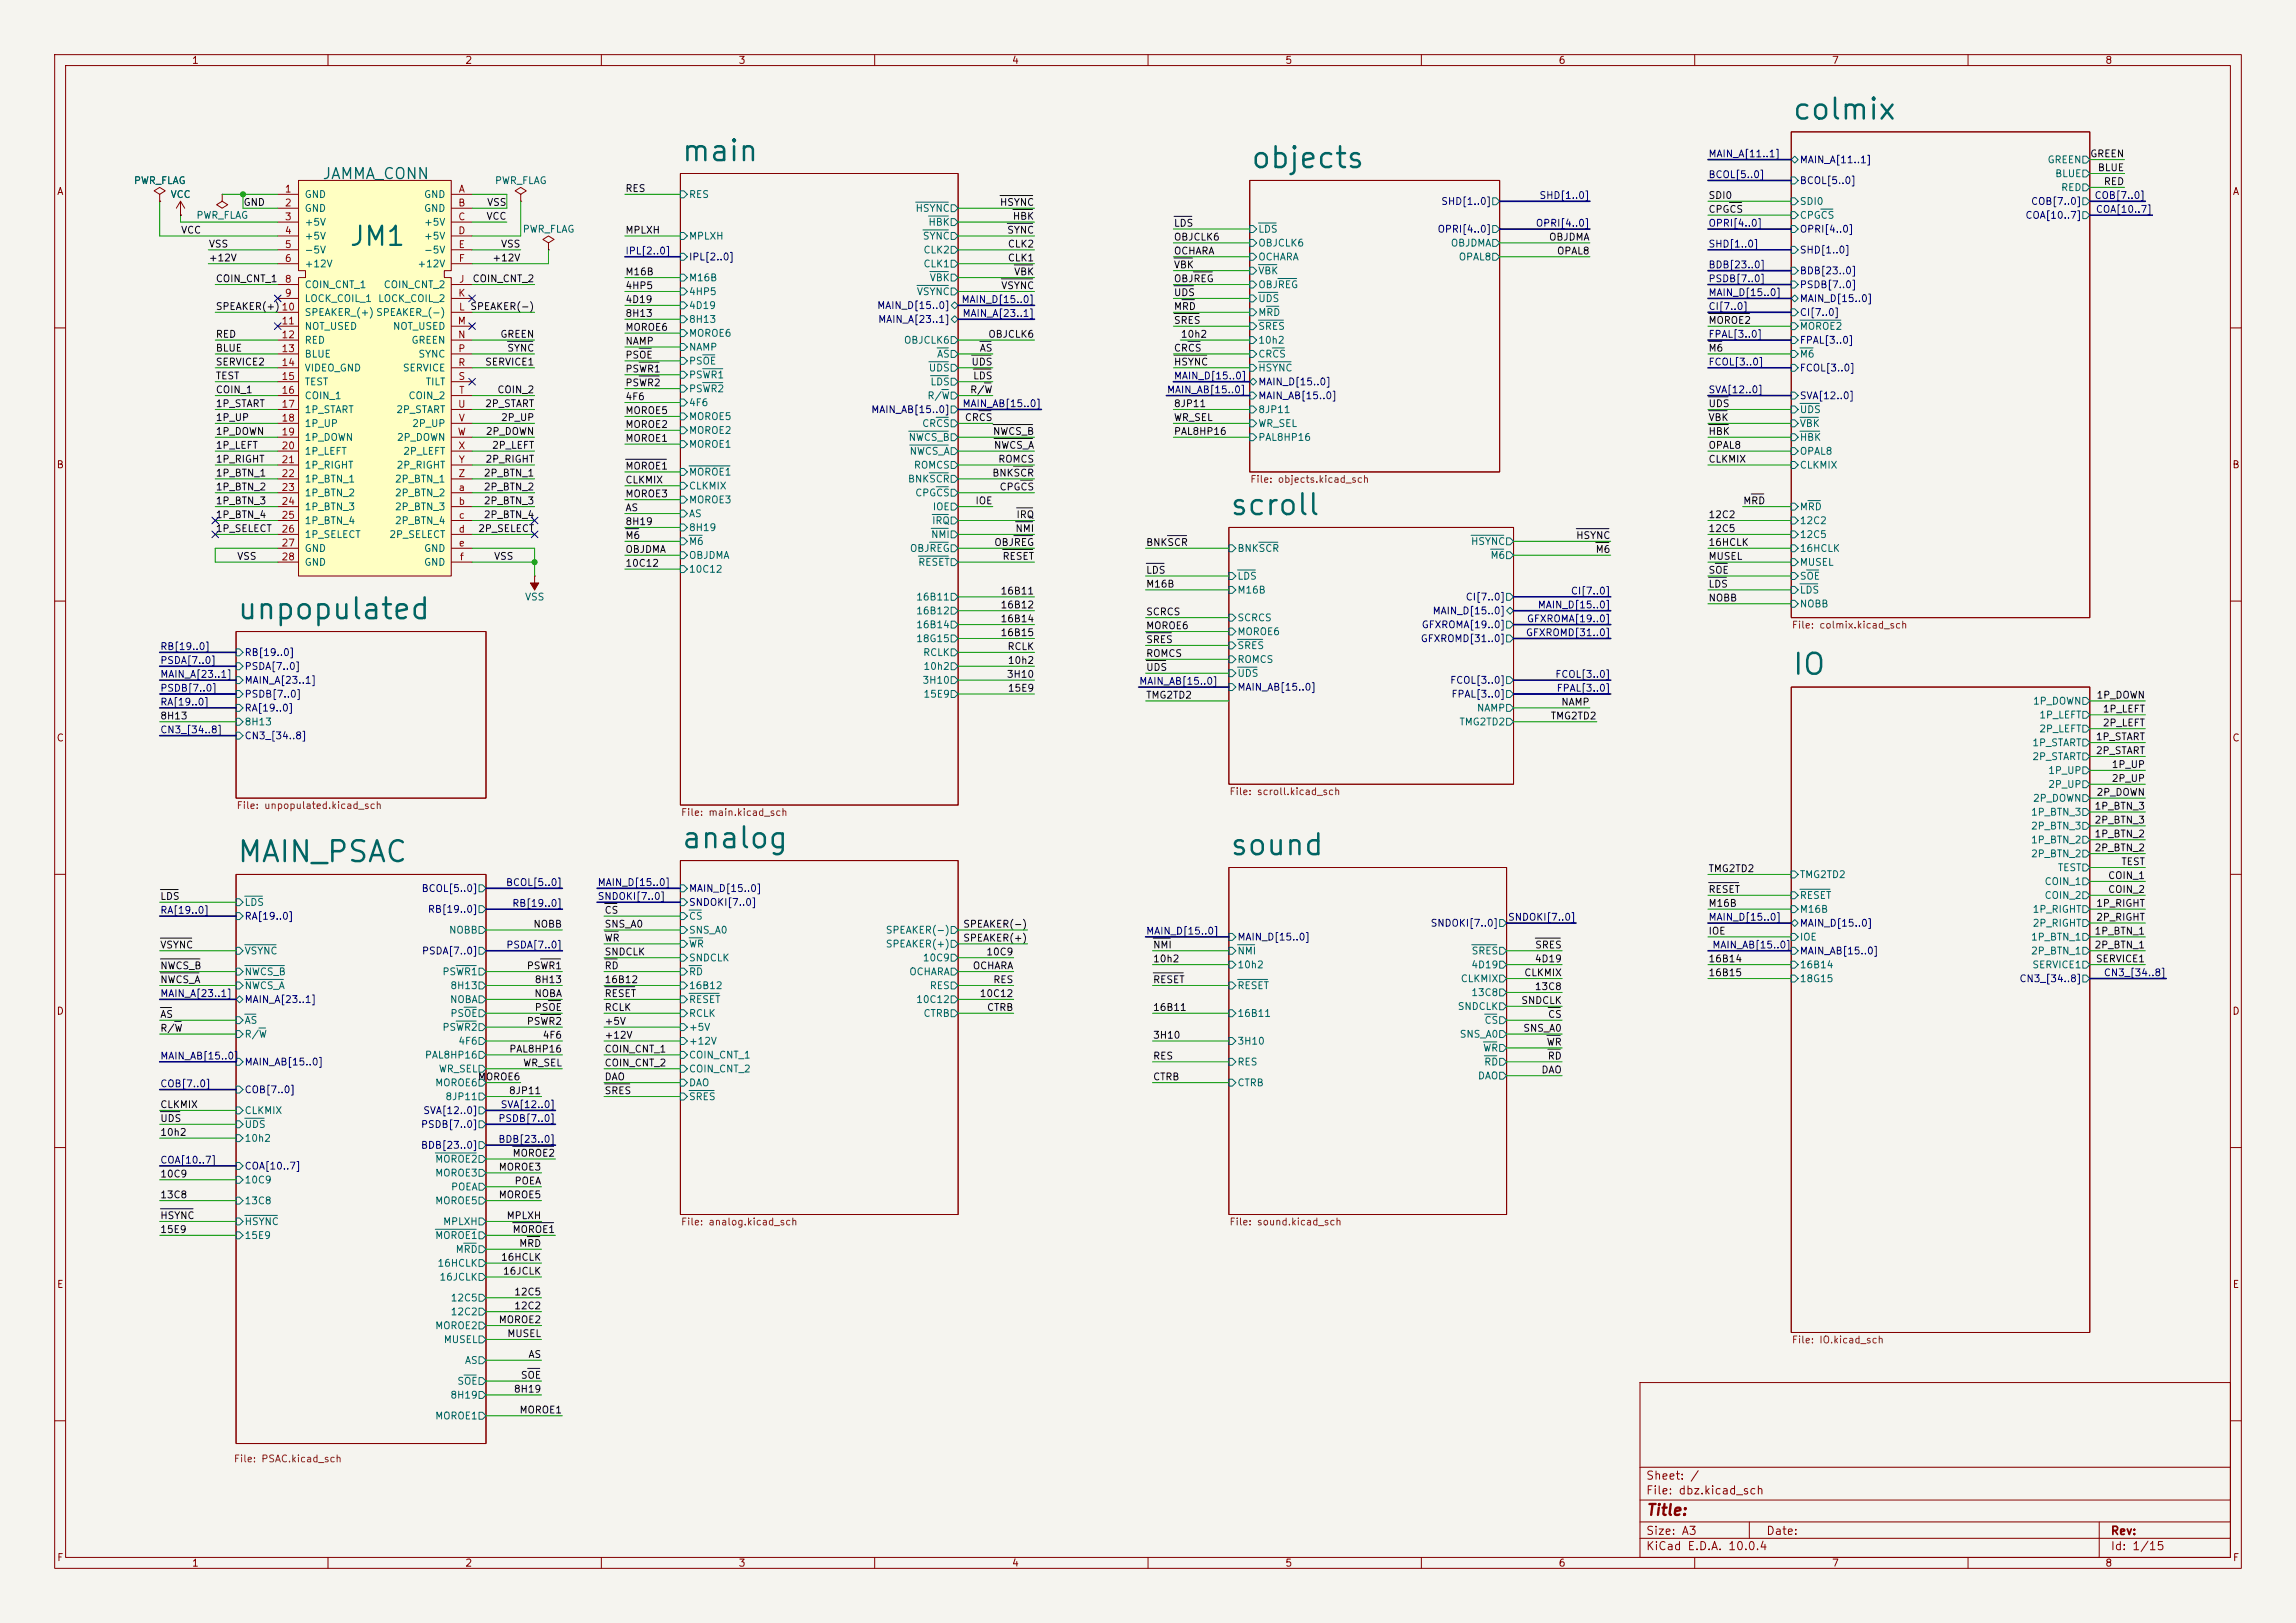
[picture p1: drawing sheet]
<svg xmlns="http://www.w3.org/2000/svg" width="420mm" height="297mm" viewBox="0 0 420 297" stroke-linecap="round" stroke-linejoin="round" font-family="sans-serif">
<defs><g id="words">
<g font-size="3.8" fill="#006464">
<text x="327.7" y="22.8">colmix</text>
<text x="124.5" y="30.5">main</text>
<text x="228.6" y="31.7">objects</text>
<text x="224.8" y="95.2">scroll</text>
<text x="43.2" y="114.3">unpopulated</text>
<text x="327.7" y="124.4">IO</text>
<text x="43.2" y="158.7">MAIN_PSAC</text>
<text x="124.5" y="156.2">analog</text>
<text x="224.8" y="157.5">sound</text>
</g>
<text font-size="3.5" fill="#006464" x="63.7" y="45.9">JM1</text>
<text font-size="2" fill="#006464" x="58.9" y="33.3">JAMMA_CONN</text>
<text font-size="2" fill="#840000" x="301" y="277.8">Title:</text>
<g font-size="1.5" fill="#840000">
<text x="301" y="273.8">File: dbz.kicad_sch</text>
<text x="301" y="271.1">Sheet: /</text>
<text x="301" y="281.2">Size: A3</text>
<text x="323" y="281.2">Date:</text>
<text x="386" y="281.2">Rev:</text>
<text x="301" y="284">KiCad E.D.A. 10.0.4</text>
<text x="386" y="284">Id: 1/15</text>
</g>
<g font-size="1.3" fill="#840000">
<text x="35" y="12">1</text>
<text x="85" y="12">2</text>
<text x="135" y="12">3</text>
<text x="185" y="12">4</text>
<text x="235" y="12">5</text>
<text x="285" y="12">6</text>
<text x="335" y="12">7</text>
<text x="385" y="12">8</text>
<text x="10.3" y="36">A</text>
<text x="408.3" y="36">A</text>
<text x="10.3" y="86">B</text>
<text x="408.2" y="86">B</text>
<text x="10.3" y="136">C</text>
<text x="408.2" y="136">C</text>
<text x="10.3" y="186">D</text>
<text x="408.2" y="186">D</text>
<text x="10.3" y="236">E</text>
<text x="408.3" y="236">E</text>
<text x="10.3" y="286">F</text>
<text x="35" y="287">1</text>
<text x="85" y="287">2</text>
<text x="135" y="287">3</text>
<text x="185" y="287">4</text>
<text x="235" y="287">5</text>
<text x="285" y="287">6</text>
<text x="335" y="287">7</text>
<text x="385" y="287">8</text>
<text x="408.3" y="286">F</text>
</g>
<g font-size="1.3" fill="#000084">
<text x="312.4" y="29.1">MAIN_A[11..1]</text>
<text x="312.4" y="32.9">BCOL[5..0]</text>
<text x="329.1" y="30.2">MAIN_A[11..1]</text>
<text x="329.1" y="34">BCOL[5..0]</text>
<text x="263.5" y="37.8">SHD[1..0]</text>
<text x="280.8" y="41.8">OPRI[4..0]</text>
<text x="281.5" y="36.7">SHD[1..0]</text>
<text x="312.4" y="41.8">OPRI[4..0]</text>
<text x="370.4" y="40.3">COA[10..7]</text>
<text x="371.4" y="37.8">COB[7..0]</text>
<text x="383" y="36.7">COB[7..0]</text>
<text x="383.3" y="39.2">COA[10..7]</text>
<text x="114.3" y="46.9">IPL[2..0]</text>
<text x="125.9" y="48">IPL[2..0]</text>
<text x="262.9" y="42.9">OPRI[4..0]</text>
<text x="312.4" y="45.6">SHD[1..0]</text>
<text x="329.1" y="46.7">SHD[1..0]</text>
<text x="329.1" y="42.9">OPRI[4..0]</text>
<text x="312.4" y="49.4">BDB[23..0]</text>
<text x="312.4" y="51.9">PSDB[7..0]</text>
<text x="329.1" y="50.5">BDB[23..0]</text>
<text x="329.1" y="53">PSDB[7..0]</text>
<text x="160.4" y="56.9">MAIN_D[15..0]</text>
<text x="160.5" y="59.4">MAIN_A[23..1]</text>
<text x="175.8" y="55.8">MAIN_D[15..0]</text>
<text x="176" y="58.3">MAIN_A[23..1]</text>
<text x="312.4" y="57">CI[7..0]</text>
<text x="312.4" y="54.5">MAIN_D[15..0]</text>
<text x="329.1" y="55.6">MAIN_D[15..0]</text>
<text x="329.1" y="58.1">CI[7..0]</text>
<text x="312.4" y="62.1">FPAL[3..0]</text>
<text x="329.1" y="63.2">FPAL[3..0]</text>
<text x="214.6" y="69.7">MAIN_D[15..0]</text>
<text x="230.1" y="70.8">MAIN_D[15..0]</text>
<text x="312.4" y="67.2">FCOL[3..0]</text>
<text x="329.1" y="68.3">FCOL[3..0]</text>
<text x="159.3" y="75.9">MAIN_AB[15..0]</text>
<text x="176" y="74.8">MAIN_AB[15..0]</text>
<text x="213.4" y="72.3">MAIN_AB[15..0]</text>
<text x="230.1" y="73.4">MAIN_AB[15..0]</text>
<text x="312.4" y="72.3">SVA[12..0]</text>
<text x="329.1" y="73.4">SVA[12..0]</text>
<text x="262" y="112.7">MAIN_D[15..0]</text>
<text x="268" y="110.2">CI[7..0]</text>
<text x="281.2" y="111.6">MAIN_D[15..0]</text>
<text x="287.2" y="109.1">CI[7..0]</text>
<text x="29.2" y="119.3">RB[19..0]</text>
<text x="259.8" y="117.8">GFXROMD[31..0]</text>
<text x="260" y="115.3">GFXROMA[19..0]</text>
<text x="279" y="116.7">GFXROMD[31..0]</text>
<text x="279.2" y="114.2">GFXROMA[19..0]</text>
<text x="29.2" y="121.8">PSDA[7..0]</text>
<text x="29.2" y="124.3">MAIN_A[23..1]</text>
<text x="44.6" y="120.4">RB[19..0]</text>
<text x="44.6" y="122.9">PSDA[7..0]</text>
<text x="44.6" y="125.4">MAIN_A[23..1]</text>
<text x="208.3" y="125.6">MAIN_AB[15..0]</text>
<text x="265.2" y="125.4">FCOL[3..0]</text>
<text x="284.4" y="124.3">FCOL[3..0]</text>
<text x="29.2" y="129.4">RA[19..0]</text>
<text x="29.2" y="126.9">PSDB[7..0]</text>
<text x="44.6" y="128">PSDB[7..0]</text>
<text x="44.6" y="130.5">RA[19..0]</text>
<text x="226.3" y="126.7">MAIN_AB[15..0]</text>
<text x="265.4" y="128">FPAL[3..0]</text>
<text x="284.6" y="126.9">FPAL[3..0]</text>
<text x="29.2" y="134.5">CN3_[34..8]</text>
<text x="44.6" y="135.6">CN3_[34..8]</text>
<text x="29.2" y="167.5">RA[19..0]</text>
<text x="77" y="163.5">BCOL[5..0]</text>
<text x="78.2" y="167.3">RB[19..0]</text>
<text x="92.4" y="162.4">BCOL[5..0]</text>
<text x="93.6" y="166.2">RB[19..0]</text>
<text x="109.2" y="162.4">MAIN_D[15..0]</text>
<text x="109.2" y="165">SNDOKI[7..0]</text>
<text x="125.9" y="163.5">MAIN_D[15..0]</text>
<text x="125.9" y="166.1">SNDOKI[7..0]</text>
<text x="44.6" y="168.6">RA[19..0]</text>
<text x="92.5" y="173.9">PSDA[7..0]</text>
<text x="209.5" y="171.3">MAIN_D[15..0]</text>
<text x="226.3" y="172.4">MAIN_D[15..0]</text>
<text x="261.6" y="169.9">SNDOKI[7..0]</text>
<text x="275.7" y="168.8">SNDOKI[7..0]</text>
<text x="312.4" y="168.8">MAIN_D[15..0]</text>
<text x="313.1" y="173.9">MAIN_AB[15..0]</text>
<text x="329.1" y="169.9">MAIN_D[15..0]</text>
<text x="77.1" y="175">PSDA[7..0]</text>
<text x="329.1" y="175">MAIN_AB[15..0]</text>
<text x="384.7" y="178.9">CN3_[34..8]</text>
<text x="29.2" y="182.8">MAIN_A[23..1]</text>
<text x="44.6" y="183.9">MAIN_A[23..1]</text>
<text x="369.3" y="180">CN3_[34..8]</text>
<text x="29.2" y="194.2">MAIN_AB[15..0]</text>
<text x="44.6" y="195.3">MAIN_AB[15..0]</text>
<text x="29.2" y="199.3">COB[7..0]</text>
<text x="44.6" y="200.4">COB[7..0]</text>
<text x="91.5" y="203.1">SVA[12..0]</text>
<text x="76.9" y="206.7">PSDB[7..0]</text>
<text x="77.3" y="204.2">SVA[12..0]</text>
<text x="91.1" y="205.6">PSDB[7..0]</text>
<text x="91.1" y="209.4">BDB[23..0]</text>
<text x="29.2" y="213.2">COA[10..7]</text>
<text x="44.6" y="214.3">COA[10..7]</text>
<text x="76.9" y="210.5">BDB[23..0]</text>
</g>
<g font-size="1.3" fill="#0f0f0f">
<text x="382.2" y="29.1">GREEN</text>
<text x="114.3" y="35.4">RES</text>
<text x="383.6" y="31.6">BLUE</text>
<text x="384.7" y="34.2">RED</text>
<text x="44.4" y="38">GND</text>
<text x="88.9" y="40.5">VCC</text>
<text x="89" y="38">VSS</text>
<text x="182.8" y="38">HSYNC</text>
<text x="185.2" y="40.5">HBK</text>
<text x="214.6" y="41.8">LDS</text>
<text x="312.4" y="36.7">SDI0</text>
<text x="312.4" y="39.2">CPGCS</text>
<text x="33" y="43.1">VCC</text>
<text x="38.1" y="45.6">VSS</text>
<text x="91.5" y="45.6">VSS</text>
<text x="114.3" y="43.1">MPLXH</text>
<text x="184.1" y="43.1">SYNC</text>
<text x="184.2" y="45.6">CLK2</text>
<text x="214.6" y="44.3">OBJCLK6</text>
<text x="214.6" y="46.9">OCHARA</text>
<text x="283.2" y="44.3">OBJDMA</text>
<text x="284.7" y="46.9">OPAL8</text>
<text x="38.1" y="48.1">+12V</text>
<text x="39.4" y="51.9">COIN_CNT_1</text>
<text x="86.3" y="51.9">COIN_CNT_2</text>
<text x="90" y="48.1">+12V</text>
<text x="114.3" y="50.7">M16B</text>
<text x="114.3" y="53.2">4HP5</text>
<text x="183" y="53.2">VSYNC</text>
<text x="184.2" y="48.1">CLK1</text>
<text x="185.4" y="50.7">VBK</text>
<text x="214.6" y="51.9">OBJREG</text>
<text x="214.6" y="49.4">VBK</text>
<text x="39.4" y="57">SPEAKER(+)10</text>
<text x="114.3" y="55.8">4D19</text>
<text x="114.3" y="58.3">8H13</text>
<text x="214.6" y="57">MRD</text>
<text x="214.6" y="59.6">SRES</text>
<text x="214.6" y="54.5">UDS</text>
<text x="312.4" y="59.6">MOROE2</text>
<text x="39.4" y="62.1">RED</text>
<text x="39.4" y="64.6">BLUE</text>
<text x="91.4" y="62.1">GREEN</text>
<text x="92.7" y="64.6">SYNC</text>
<text x="114.3" y="65.9">PSOE</text>
<text x="114.3" y="60.8">MOROE6</text>
<text x="114.3" y="63.4">NAMP</text>
<text x="179.1" y="64.6">AS</text>
<text x="180.7" y="62.1">OBJCLK6</text>
<text x="214.6" y="64.6">CRCS</text>
<text x="215.9" y="62.1">10h2</text>
<text x="312.4" y="64.6">M6</text>
<text x="39.4" y="67.2">SERVICE2</text>
<text x="39.4" y="69.7">TEST</text>
<text x="88.6" y="67.2">SERVICE1</text>
<text x="114.3" y="71">PSWR2</text>
<text x="114.3" y="68.5">PSWR1</text>
<text x="177.6" y="67.2">UDS</text>
<text x="177.9" y="69.7">LDS</text>
<text x="214.6" y="67.2">HSYNC</text>
<text x="39.4" y="72.3">COIN_1</text>
<text x="39.4" y="74.8">1P_START</text>
<text x="39.4" y="77.3">1P_UP</text>
<text x="88.6" y="74.8">2P_START</text>
<text x="90.9" y="72.3">COIN_2</text>
<text x="91.5" y="77.3">2P_UP</text>
<text x="114.3" y="76.1">MOROE5</text>
<text x="114.3" y="73.5">4F6</text>
<text x="176.4" y="77.3">CRCS</text>
<text x="177.4" y="72.3">R/W</text>
<text x="214.6" y="74.8">8JP11</text>
<text x="214.6" y="77.3">WR_SEL</text>
<text x="312.4" y="74.8">UDS</text>
<text x="312.4" y="77.3">VBK</text>
<text x="39.4" y="82.4">1P_LEFT</text>
<text x="39.4" y="79.9">1P_DOWN</text>
<text x="88.8" y="79.9">2P_DOWN</text>
<text x="89.9" y="82.4">2P_LEFT</text>
<text x="114.3" y="81.2">MOROE1</text>
<text x="114.3" y="78.6">MOROE2</text>
<text x="181.5" y="79.9">NWCS_B</text>
<text x="181.7" y="82.4">NWCS_A</text>
<text x="214.6" y="79.9">PAL8HP16</text>
<text x="312.4" y="79.9">HBK</text>
<text x="312.4" y="82.4">OPAL8</text>
<text x="39.4" y="87.5">1P_BTN_1</text>
<text x="39.4" y="85">1P_RIGHT</text>
<text x="88.4" y="87.5">2P_BTN_1</text>
<text x="88.7" y="85">2P_RIGHT</text>
<text x="114.3" y="88.8">CLKMIX</text>
<text x="114.3" y="86.2">MOROE1</text>
<text x="181.4" y="87.5">BNKSCR</text>
<text x="182.5" y="85">ROMCS</text>
<text x="312.4" y="85">CLKMIX</text>
<text x="39.4" y="90">1P_BTN_2</text>
<text x="39.4" y="95.1">1P_BTN_4</text>
<text x="39.4" y="92.6">1P_BTN_3</text>
<text x="88.4" y="92.6">2P_BTN_3</text>
<text x="88.4" y="95.1">2P_BTN_4</text>
<text x="88.4" y="90">2P_BTN_2</text>
<text x="114.3" y="93.9">AS</text>
<text x="114.3" y="91.3">MOROE3</text>
<text x="178.3" y="92.6">IOE</text>
<text x="182.7" y="90">CPGCS</text>
<text x="185.8" y="95.1">IRQ</text>
<text x="312.4" y="95.1">12C2</text>
<text x="318.8" y="92.6">MRD</text>
<text x="39.4" y="97.7">1P_SELECT</text>
<text x="87.4" y="97.7">2P_SELECT</text>
<text x="114.3" y="101.5">OBJDMA</text>
<text x="114.3" y="96.4">8H19</text>
<text x="114.3" y="98.9">M6</text>
<text x="181.8" y="100.2">OBJREG</text>
<text x="185.6" y="97.7">NMI</text>
<text x="209.5" y="100.2">BNKSCR</text>
<text x="288.2" y="98.9">HSYNC</text>
<text x="291.8" y="101.5">M6</text>
<text x="312.4" y="97.7">12C5</text>
<text x="312.4" y="100.2">16HCLK</text>
<text x="43.3" y="102.7">VSS</text>
<text x="90.3" y="102.7">VSS</text>
<text x="114.3" y="104">10C12</text>
<text x="183.3" y="102.7">RESET</text>
<text x="209.5" y="105.3">LDS</text>
<text x="209.5" y="107.8">M16B</text>
<text x="312.4" y="102.7">MUSEL</text>
<text x="312.4" y="107.8">LDS</text>
<text x="312.4" y="105.3">SOE</text>
<text x="182.9" y="111.6">16B12</text>
<text x="182.9" y="109.1">16B11</text>
<text x="209.5" y="112.9">SCRCS</text>
<text x="312.4" y="110.4">NOBB</text>
<text x="182.9" y="114.2">16B14</text>
<text x="182.9" y="116.7">16B15</text>
<text x="184.2" y="119.3">RCLK</text>
<text x="209.5" y="118">SRES</text>
<text x="209.5" y="115.4">MOROE6</text>
<text x="184.1" y="124.3">3H10</text>
<text x="184.2" y="121.8">10h2</text>
<text x="209.5" y="123.1">UDS</text>
<text x="209.5" y="120.5">ROMCS</text>
<text x="29.2" y="132">8H13</text>
<text x="184.2" y="126.9">15E9</text>
<text x="209.5" y="128.1">TMG2TD2</text>
<text x="283.6" y="132">TMG2TD2</text>
<text x="285.5" y="129.4">NAMP</text>
<text x="383.4" y="128.1">1P_DOWN</text>
<text x="384.5" y="130.7">1P_LEFT</text>
<text x="383.3" y="135.8">1P_START</text>
<text x="384.5" y="133.2">2P_LEFT</text>
<text x="383.3" y="138.3">2P_START</text>
<text x="386.2" y="143.4">2P_UP</text>
<text x="386.2" y="140.8">1P_UP</text>
<text x="383" y="148.5">1P_BTN_3</text>
<text x="383.4" y="145.9">2P_DOWN</text>
<text x="383" y="153.5">1P_BTN_2</text>
<text x="383" y="151">2P_BTN_3</text>
<text x="312.4" y="159.9">TMG2TD2</text>
<text x="383" y="156.1">2P_BTN_2</text>
<text x="385.5" y="161.2">COIN_1</text>
<text x="387.9" y="158.6">TEST</text>
<text x="29.2" y="165">LDS</text>
<text x="110.5" y="167.5">CS</text>
<text x="312.4" y="163.7">RESET</text>
<text x="312.4" y="166.2">M16B</text>
<text x="383.3" y="166.2">1P_RIGHT</text>
<text x="385.5" y="163.7">COIN_2</text>
<text x="29.2" y="173.9">VSYNC</text>
<text x="97.5" y="170.1">NOBB</text>
<text x="110.5" y="172.6">WR</text>
<text x="110.5" y="170.1">SNS_A0</text>
<text x="176.1" y="170.1">SPEAKER(-)</text>
<text x="176.1" y="172.6">SPEAKER(+)</text>
<text x="210.8" y="173.9">NMI</text>
<text x="280.7" y="173.9">SRES</text>
<text x="312.4" y="171.3">IOE</text>
<text x="383" y="171.3">1P_BTN_1</text>
<text x="383" y="173.9">2P_BTN_1</text>
<text x="383.3" y="168.8">2P_RIGHT</text>
<text x="29.2" y="177.7">NWCS_B</text>
<text x="96.3" y="177.7">PSWR1</text>
<text x="110.5" y="177.7">RD</text>
<text x="110.5" y="175.1">SNDCLK</text>
<text x="177.8" y="177.7">OCHARA</text>
<text x="180.3" y="175.1">10C9</text>
<text x="210.8" y="176.4">10h2</text>
<text x="278.7" y="178.9">CLKMIX</text>
<text x="280.6" y="176.4">4D19</text>
<text x="312.4" y="176.4">16B14</text>
<text x="312.4" y="178.9">16B15</text>
<text x="383.3" y="176.4">SERVICE1</text>
<text x="29.2" y="180.2">NWCS_A</text>
<text x="97.6" y="182.8">NOBA</text>
<text x="97.7" y="180.2">8H13</text>
<text x="97.7" y="185.3">PSOE</text>
<text x="110.5" y="185.3">RCLK</text>
<text x="110.5" y="182.8">RESET</text>
<text x="110.5" y="180.2">16B12</text>
<text x="179.1" y="182.8">10C12</text>
<text x="180.4" y="185.3">CTRB</text>
<text x="181.6" y="180.2">RES</text>
<text x="210.8" y="185.3">16B11</text>
<text x="210.8" y="180.2">RESET</text>
<text x="278.2" y="184">SNDCLK</text>
<text x="280.6" y="181.5">13C8</text>
<text x="29.2" y="189.1">R/W</text>
<text x="29.2" y="186.6">AS</text>
<text x="96.3" y="187.8">PSWR2</text>
<text x="99.2" y="190.4">4F6</text>
<text x="110.5" y="187.8">+5V</text>
<text x="110.5" y="190.4">+12V</text>
<text x="210.8" y="190.4">3H10</text>
<text x="278.5" y="189.1">SNS_A0</text>
<text x="282.8" y="191.6">WR</text>
<text x="283.1" y="186.6">CS</text>
<text x="87.3" y="198">MOROE6</text>
<text x="93.1" y="192.9">PAL8HP16</text>
<text x="95.6" y="195.5">WR_SEL</text>
<text x="110.5" y="192.9">COIN_CNT_1</text>
<text x="110.5" y="198">DAO</text>
<text x="110.5" y="195.5">COIN_CNT_2</text>
<text x="210.8" y="198">CTRB</text>
<text x="210.8" y="194.2">RES</text>
<text x="281.9" y="196.7">DAO</text>
<text x="283" y="194.2">RD</text>
<text x="29.2" y="203.1">CLKMIX</text>
<text x="93" y="200.5">8JP11</text>
<text x="110.5" y="200.5">SRES</text>
<text x="29.2" y="208.2">10h2</text>
<text x="29.2" y="205.6">UDS</text>
<text x="29.2" y="215.8">10C9</text>
<text x="91.1" y="214.5">MOROE3</text>
<text x="93.7" y="212">MOROE2</text>
<text x="29.2" y="219.6">13C8</text>
<text x="91.1" y="219.6">MOROE5</text>
<text x="94" y="217">POEA</text>
<text x="29.2" y="225.9">15E9</text>
<text x="29.2" y="223.4">HSYNC</text>
<text x="92.6" y="223.4">MPLXH</text>
<text x="93.7" y="225.9">MOROE1</text>
<text x="91.5" y="231">16HCLK</text>
<text x="91.9" y="233.6">16JCLK</text>
<text x="94.9" y="228.5">MRD</text>
<text x="94" y="239.9">12C2</text>
<text x="94" y="237.4">12C5</text>
<text x="91.1" y="242.4">MOROE2</text>
<text x="92.7" y="245">MUSEL</text>
<text x="96.6" y="248.8">AS</text>
<text x="93.9" y="255.1">8H19</text>
<text x="95.2" y="252.6">SOE</text>
<text x="94.9" y="259">MOROE1</text>
</g>
<g font-size="1.3" fill="#006464">
<text x="24.4" y="34">PWR_FLAG</text>
<text x="90.4" y="34">PWR_FLAG</text>
<text x="374.4" y="30.2">GREEN</text>
<text x="375.8" y="32.7">BLUE</text>
<text x="376.9" y="35.3">RED</text>
<text x="31.1" y="36.5">VCC</text>
<text x="35.8" y="40.3">PWR_FLAG</text>
<text x="55.6" y="36.5">GND</text>
<text x="55.6" y="39.1">GND</text>
<text x="55.6" y="41.6">+5V</text>
<text x="77.5" y="36.5">GND</text>
<text x="77.5" y="39.1">GND</text>
<text x="77.5" y="41.6">+5V</text>
<text x="125.9" y="36.5">RES</text>
<text x="167.4" y="39.1">HSYNC</text>
<text x="169.7" y="41.6">HBK</text>
<text x="329.1" y="37.8">SDI0</text>
<text x="329.1" y="40.3">CPGCS</text>
<text x="55.6" y="44.2">+5V</text>
<text x="55.6" y="46.7">-5V</text>
<text x="77.5" y="44.2">+5V</text>
<text x="77.5" y="46.7">-5V</text>
<text x="95.5" y="42.9">PWR_FLAG</text>
<text x="125.9" y="44.2">MPLXH</text>
<text x="168.7" y="44.2">SYNC</text>
<text x="168.8" y="46.7">CLK2</text>
<text x="230.1" y="42.9">LDS</text>
<text x="230.1" y="45.4">OBJCLK6</text>
<text x="230.1" y="48">OCHARA</text>
<text x="265.3" y="45.4">OBJDMA</text>
<text x="266.7" y="48">OPAL8</text>
<text x="55.6" y="49.2">+12V</text>
<text x="55.6" y="53">COIN_CNT_1</text>
<text x="70.1" y="53">COIN_CNT_2</text>
<text x="76.3" y="49.2">+12V</text>
<text x="125.9" y="51.8">M16B</text>
<text x="168.8" y="49.2">CLK1</text>
<text x="170" y="51.8">VBK</text>
<text x="230.1" y="53">OBJREG</text>
<text x="230.1" y="50.5">VBK</text>
<text x="55.6" y="55.6">LOCK_COIL_1</text>
<text x="55.6" y="58.1">SPEAKER_(+) SPEAKER_(-)</text>
<text x="69.1" y="55.6">LOCK_COIL_2</text>
<text x="125.9" y="54.3">4HP5</text>
<text x="125.9" y="56.9">4D19</text>
<text x="125.9" y="59.4">8H13</text>
<text x="167.6" y="54.3">VSYNC</text>
<text x="230.1" y="55.6">UDS</text>
<text x="230.1" y="58.1">MRD</text>
<text x="55.6" y="60.7">NOT_USED</text>
<text x="55.6" y="63.2">RED</text>
<text x="55.6" y="65.7">BLUE</text>
<text x="71.8" y="60.7">NOT_USED</text>
<text x="75.2" y="63.2">GREEN</text>
<text x="76.4" y="65.7">SYNC</text>
<text x="125.9" y="61.9">MOROE6</text>
<text x="125.9" y="64.5">NAMP</text>
<text x="165.3" y="63.2">OBJCLK6</text>
<text x="171.3" y="65.7">AS</text>
<text x="230.1" y="65.7">CRCS</text>
<text x="230.1" y="60.7">SRES</text>
<text x="230.1" y="63.2">10h2</text>
<text x="329.1" y="65.7">M6</text>
<text x="329.1" y="60.7">MOROE2</text>
<text x="55.6" y="68.3">VIDEO_GND</text>
<text x="55.6" y="70.8">TEST</text>
<text x="73.6" y="68.3">SERVICE</text>
<text x="77.8" y="70.8">TILT</text>
<text x="125.9" y="67">PSOE</text>
<text x="125.9" y="69.6">PSWR1</text>
<text x="169.8" y="68.3">UDS</text>
<text x="170.1" y="70.8">LDS</text>
<text x="230.1" y="68.3">HSYNC</text>
<text x="55.6" y="73.4">COIN_1</text>
<text x="55.6" y="75.9">1P_START</text>
<text x="72.4" y="75.9">2P_START</text>
<text x="74.6" y="73.4">COIN_2</text>
<text x="125.9" y="72.1">PSWR2</text>
<text x="125.9" y="74.6">4F6</text>
<text x="125.9" y="77.2">MOROE5</text>
<text x="169.5" y="73.4">R/W</text>
<text x="230.1" y="75.9">8JP11</text>
<text x="329.1" y="75.9">UDS</text>
<text x="55.6" y="78.4">1P_UP</text>
<text x="55.6" y="81">1P_DOWN</text>
<text x="55.6" y="83.5">1P_LEFT</text>
<text x="72.5" y="81">2P_DOWN</text>
<text x="73.7" y="83.5">2P_LEFT</text>
<text x="75.3" y="78.4">2P_UP</text>
<text x="125.9" y="79.7">MOROE2</text>
<text x="125.9" y="82.3">MOROE1</text>
<text x="166.1" y="81">NWCS_B</text>
<text x="166.3" y="83.5">NWCS_A</text>
<text x="168.6" y="78.4">CRCS</text>
<text x="230.1" y="78.4">WR_SEL</text>
<text x="230.1" y="81">PAL8HP16</text>
<text x="329.1" y="78.4">VBK</text>
<text x="329.1" y="81">HBK</text>
<text x="329.1" y="83.5">OPAL8</text>
<text x="55.6" y="86.1">1P_RIGHT</text>
<text x="55.6" y="88.6">1P_BTN_1</text>
<text x="72.1" y="88.6">2P_BTN_1</text>
<text x="72.4" y="86.1">2P_RIGHT</text>
<text x="125.9" y="87.3">MOROE1</text>
<text x="125.9" y="89.9">CLKMIX</text>
<text x="166" y="88.6">BNKSCR</text>
<text x="167.1" y="86.1">ROMCS</text>
<text x="329.1" y="86.1">CLKMIX</text>
<text x="55.6" y="91.1">1P_BTN_2</text>
<text x="55.6" y="93.7">1P_BTN_3</text>
<text x="72.1" y="91.1">2P_BTN_2</text>
<text x="72.1" y="93.7">2P_BTN_3</text>
<text x="125.9" y="92.4">MOROE3</text>
<text x="125.9" y="95">AS</text>
<text x="167.3" y="91.1">CPGCS</text>
<text x="170.5" y="93.7">IOE</text>
<text x="329.1" y="93.7">MRD</text>
<text x="55.6" y="96.2">1P_BTN_4</text>
<text x="55.6" y="98.8">1P_SELECT</text>
<text x="55.6" y="101.3">GND</text>
<text x="71.1" y="98.8">2P_SELECT</text>
<text x="72.1" y="96.2">2P_BTN_4</text>
<text x="77.5" y="101.3">GND</text>
<text x="125.9" y="97.5">8H19</text>
<text x="125.9" y="100">M6</text>
<text x="166.3" y="101.3">OBJREG</text>
<text x="170.2" y="98.8">NMI</text>
<text x="170.4" y="96.2">IRQ</text>
<text x="226.3" y="101.3">BNKSCR</text>
<text x="269" y="100">HSYNC</text>
<text x="329.1" y="96.2">12C2</text>
<text x="329.1" y="98.8">12C5</text>
<text x="329.1" y="101.3">16HCLK</text>
<text x="55.6" y="103.8">GND</text>
<text x="77.5" y="103.8">GND</text>
<text x="125.9" y="102.6">OBJDMA</text>
<text x="125.9" y="105.1">10C12</text>
<text x="167.9" y="103.8">RESET</text>
<text x="226.3" y="106.4">LDS</text>
<text x="272.5" y="102.6">M6</text>
<text x="329.1" y="103.8">MUSEL</text>
<text x="329.1" y="106.4">SOE</text>
<text x="95.9" y="110.2">VSS</text>
<text x="167.5" y="112.7">16B12</text>
<text x="167.5" y="110.2">16B11</text>
<text x="226.3" y="108.9">M16B</text>
<text x="329.1" y="108.9">LDS</text>
<text x="329.1" y="111.5">NOBB</text>
<text x="167.5" y="115.3">16B14</text>
<text x="167.5" y="117.8">18G15</text>
<text x="226.3" y="114">SCRCS</text>
<text x="226.3" y="119.1">SRES</text>
<text x="226.3" y="116.5">MOROE6</text>
<text x="168.6" y="125.4">3H10</text>
<text x="168.8" y="120.4">RCLK</text>
<text x="168.8" y="122.9">10h2</text>
<text x="226.3" y="124.2">UDS</text>
<text x="226.3" y="121.6">ROMCS</text>
<text x="168.8" y="128">15E9</text>
<text x="270.1" y="130.5">NAMP</text>
<text x="371.8" y="129.2">1P_DOWN</text>
<text x="372.9" y="131.8">1P_LEFT</text>
<text x="44.6" y="133.1">8H13</text>
<text x="266.9" y="133.1">TMG2TD2</text>
<text x="371.7" y="136.9">1P_START</text>
<text x="372.9" y="134.3">2P_LEFT</text>
<text x="371.7" y="139.4">2P_START</text>
<text x="374.6" y="141.9">1P_UP</text>
<text x="371.4" y="149.6">1P_BTN_3</text>
<text x="371.8" y="147">2P_DOWN</text>
<text x="374.6" y="144.5">2P_UP</text>
<text x="371.4" y="152.1">2P_BTN_3</text>
<text x="371.4" y="154.6">1P_BTN_2</text>
<text x="329.1" y="161">TMG2TD2</text>
<text x="371.4" y="157.2">2P_BTN_2</text>
<text x="376.3" y="159.7">TEST</text>
<text x="44.6" y="166.1">LDS</text>
<text x="329.1" y="167.3">M16B</text>
<text x="329.1" y="164.8">RESET</text>
<text x="371.7" y="167.3">1P_RIGHT</text>
<text x="373.9" y="162.3">COIN_1</text>
<text x="373.9" y="164.8">COIN_2</text>
<text x="82" y="171.2">NOBB</text>
<text x="125.9" y="168.6">CS</text>
<text x="125.9" y="171.2">SNS_A0</text>
<text x="125.9" y="173.7">WR</text>
<text x="161.9" y="171.2">SPEAKER(-)</text>
<text x="161.9" y="173.7">SPEAKER(+)</text>
<text x="329.1" y="172.4">IOE</text>
<text x="371.4" y="172.4">1P_BTN_1</text>
<text x="371.7" y="169.9">2P_RIGHT</text>
<text x="44.6" y="178.8">NWCS_B</text>
<text x="44.6" y="175">VSYNC</text>
<text x="80.8" y="178.8">PSWR1</text>
<text x="125.9" y="176.2">SNDCLK</text>
<text x="125.9" y="178.8">RD</text>
<text x="166.2" y="178.8">OCHARA</text>
<text x="168.7" y="176.2">10C9</text>
<text x="226.3" y="175">NMI</text>
<text x="226.3" y="177.5">10h2</text>
<text x="269" y="177.5">4D19</text>
<text x="269.1" y="175">SRES</text>
<text x="329.1" y="177.5">16B14</text>
<text x="371.4" y="175">2P_BTN_1</text>
<text x="371.7" y="177.5">SERVICE1</text>
<text x="44.6" y="181.3">NWCS_A</text>
<text x="82.2" y="183.9">NOBA</text>
<text x="82.3" y="181.3">8H13</text>
<text x="125.9" y="181.3">16B12</text>
<text x="125.9" y="183.9">RESET</text>
<text x="167.5" y="183.9">10C12</text>
<text x="170" y="181.3">RES</text>
<text x="226.3" y="181.3">RESET</text>
<text x="266.5" y="185.1">SNDCLK</text>
<text x="267.1" y="180">CLKMIX</text>
<text x="269" y="182.6">13C8</text>
<text x="329.1" y="180">18G15</text>
<text x="44.6" y="187.7">AS</text>
<text x="44.6" y="190.2">R/W</text>
<text x="80.8" y="188.9">PSWR2</text>
<text x="82.3" y="186.4">PSOE</text>
<text x="83.7" y="191.5">4F6</text>
<text x="125.9" y="186.4">RCLK</text>
<text x="125.9" y="188.9">+5V</text>
<text x="125.9" y="191.5">+12V</text>
<text x="168.8" y="186.4">CTRB</text>
<text x="226.3" y="186.4">16B11</text>
<text x="226.3" y="191.5">3H10</text>
<text x="266.9" y="190.2">SNS_A0</text>
<text x="271.4" y="187.7">CS</text>
<text x="77.6" y="194">PAL8HP16</text>
<text x="80.2" y="196.6">WR_SEL</text>
<text x="125.9" y="194">COIN_CNT_1</text>
<text x="125.9" y="196.6">COIN_CNT_2</text>
<text x="226.3" y="195.3">RES</text>
<text x="270.2" y="197.8">DAO</text>
<text x="271.2" y="192.7">WR</text>
<text x="271.4" y="195.3">RD</text>
<text x="79.5" y="199.1">MOROE6</text>
<text x="81.4" y="201.6">8JP11</text>
<text x="125.9" y="199.1">DAO</text>
<text x="125.9" y="201.6">SRES</text>
<text x="226.3" y="199.1">CTRB</text>
<text x="44.6" y="204.2">CLKMIX</text>
<text x="44.6" y="206.7">UDS</text>
<text x="44.6" y="209.3">10h2</text>
<text x="79.5" y="213.1">MOROE2</text>
<text x="79.5" y="215.6">MOROE3</text>
<text x="44.6" y="216.9">10C9</text>
<text x="44.6" y="220.7">13C8</text>
<text x="79.5" y="220.7">MOROE5</text>
<text x="82.4" y="218.1">POEA</text>
<text x="44.6" y="224.5">HSYNC</text>
<text x="44.6" y="227">15E9</text>
<text x="79.5" y="227">MOROE1</text>
<text x="80.9" y="224.5">MPLXH</text>
<text x="79.9" y="232.1">16HCLK</text>
<text x="83.2" y="229.6">MRD</text>
<text x="80.3" y="234.7">16JCLK</text>
<text x="82.3" y="238.5">12C5</text>
<text x="79.5" y="243.5">MOROE2</text>
<text x="82.3" y="241">12C2</text>
<text x="81.1" y="246.1">MUSEL</text>
<text x="84.9" y="249.9">AS</text>
<text x="82.3" y="256.2">8H19</text>
<text x="83.5" y="253.7">SOE</text>
<text x="79.5" y="260.1">MOROE1</text>
</g>
<g font-size="1.3" fill="#a90000">
<text x="52" y="35.5">1</text>
<text x="83.8" y="35.5">A</text>
<text x="52" y="38.1">2</text>
<text x="52" y="40.6">3</text>
<text x="83.7" y="38.1">B</text>
<text x="83.7" y="40.6">C</text>
<text x="52" y="43.2">4</text>
<text x="52" y="45.7">5</text>
<text x="83.7" y="43.2">D</text>
<text x="83.8" y="45.7">E</text>
<text x="52" y="48.2">6</text>
<text x="52" y="52">8</text>
<text x="83.8" y="48.2">F</text>
<text x="83.9" y="52">J</text>
<text x="51.4" y="59.7">11</text>
<text x="52" y="54.6">9</text>
<text x="83.6" y="59.7">M</text>
<text x="83.7" y="54.6">K</text>
<text x="83.8" y="57.1">L SPEAKER(-)</text>
<text x="51.4" y="62.2">12</text>
<text x="51.4" y="64.7">13</text>
<text x="83.7" y="62.2">N</text>
<text x="83.7" y="64.7">P</text>
<text x="51.4" y="67.3">14</text>
<text x="51.4" y="69.8">15</text>
<text x="83.7" y="67.3">R</text>
<text x="83.7" y="69.8">S</text>
<text x="51.4" y="72.4">16</text>
<text x="51.4" y="74.9">17</text>
<text x="51.4" y="77.4">18</text>
<text x="83.7" y="74.9">U</text>
<text x="83.8" y="77.4">V</text>
<text x="83.9" y="72.4">T</text>
<text x="51.4" y="80">19</text>
<text x="51.4" y="82.5">20</text>
<text x="83.6" y="80">W</text>
<text x="83.7" y="82.5">X</text>
<text x="51.4" y="85.1">21</text>
<text x="51.4" y="87.6">22</text>
<text x="83.7" y="87.6">Z</text>
<text x="83.8" y="85.1">Y</text>
<text x="51.4" y="90.1">23</text>
<text x="51.4" y="92.7">24</text>
<text x="51.4" y="95.2">25</text>
<text x="83.8" y="90.1">a</text>
<text x="83.8" y="92.7">b</text>
<text x="83.8" y="95.2">c</text>
<text x="51.4" y="97.8">26</text>
<text x="51.4" y="100.3">27</text>
<text x="83.8" y="97.8">d</text>
<text x="83.8" y="100.3">e</text>
<text x="51.4" y="102.8">28</text>
<text x="84" y="102.8">f</text>
</g>
<g font-size="1.3" fill="#725600">
<text x="228.6" y="88.7">File: objects.kicad_sch</text>
<text x="327.7" y="115.3">File: colmix.kicad_sch</text>
<text x="43.2" y="148.3">File: unpopulated.kicad_sch</text>
<text x="124.5" y="149.6">File: main.kicad_sch</text>
<text x="224.8" y="145.8">File: scroll.kicad_sch</text>
<text x="124.5" y="224.5">File: analog.kicad_sch</text>
<text x="224.8" y="224.5">File: sound.kicad_sch</text>
<text x="327.7" y="246.1">File: IO.kicad_sch</text>
<text x="42.7" y="267.9">File: PSAC.kicad_sch</text>
</g>
</g></defs>
<path d="M0 0h420v297h-420z" fill="#f5f4ef" stroke="#f5f4ef" stroke-width=".18"/>
<g fill="none" stroke="#840000" stroke-width=".18">
<path d="M10 10h400v277h-400zM12 12h396v273h-396zM60 10v2M110 10v2M160 10v2M210 10v2M260 10v2M310 10v2M360 10v2M95.2 35.6l1.1-.7-1.1-.6-1 .6 1 .7v1.2M95.2 36.8h.1M124.5 31.8h50.8v115.5h-50.8z"/>
<path d="M228.6 33h45.7v53.4h-45.7zM327.7 24.1h54.6v88.9h-54.6zM100.3 44.5l1-.7-1-.6-1 .6 1 .7v1.2M100.3 45.7h.1M10 60h2M408 60h2M224.8 96.5h52.1v47h-52.1zM10 110h2M43.2 115.6h45.7v30.5h-45.7zM97.8 105.4h.1M97.8 105.4v2.6M408 110h2"/>
<path d="M327.7 125.7h54.6v118.1h-54.6zM10 160h2M124.5 157.5h50.8v64.7h-50.8zM224.8 158.8h50.8v63.4h-50.8zM408 160h2M43.2 160h45.7v104.2h-45.7zM10 210h2M408 210h2M300 253h108v32h-108zM10 260h2M300 278.5h108M300 274.5h108"/>
<path d="M300 268.5h108M320 278.5v3M384 278.5v6.5M408 260h2M60 285v2M110 285v2M160 285v2M210 285v2M260 285v2M300 281.5h108M310 285v2M360 285v2"/>
</g>
<g fill="none" stroke="#006464" stroke-width=".18">
<path d="M124.5 34.9h.6l.6 .7-.6 .6h-.6zM167.5 37h6M169.9 39.5h3.6M174 37.5h.6l.7 .6-.7 .6h-.6zM273 36.2h.7l.6 .6-.6 .7h-.7zM327.7 29.2l.6-.6 .6 .6-.6 .6zM327.7 36.2h.6l.6 .6-.6 .7h-.6zM327.7 38.7h.6l.6 .7-.6 .6h-.6zM327.7 32.4h.6l.6 .6-.6 .7h-.6zM333.1 38.3h2.2M381 28.6h.6l.7 .6-.7 .6h-.6zM381 31.1h.6l.7 .7-.7 .6h-.6z"/>
<path d="M381 33.7h.6l.7 .6-.7 .6h-.6zM381 36.2h.6l.7 .6-.7 .7h-.6zM381 38.7h.6l.7 .7-.7 .6h-.6zM124.5 42.5h.6l.6 .7-.6 .6h-.6zM124.5 46.4h.6l.6 .6-.6 .6h-.6zM124.5 50.2h.6l.6 .6-.6 .6h-.6zM124.5 52.7h.6l.6 .6-.6 .7h-.6zM124.5 55.2h.6l.6 .7-.6 .6h-.6zM124.5 57.8h.6l.6 .6-.6 .7h-.6zM167.7 52.2h5.8M168.8 42.1h4.7M170.1 49.7h3.4"/>
<path d="M174 40h.6l.7 .6-.7 .7h-.6zM174 42.5h.6l.7 .7-.7 .6h-.6zM174 45.1h.6l.7 .6-.7 .7h-.6zM174 47.6h.6l.7 .7-.7 .6h-.6zM174 50.2h.6l.7 .6-.7 .6h-.6zM174 52.7h.6l.7 .6-.7 .7h-.6zM174 58.4l.6-.6 .7 .6-.7 .7zM174 55.9l.6-.7 .7 .7-.7 .6zM228.6 41.3h.6l.7 .6-.7 .6h-.6zM228.6 43.8h.6l.7 .7-.7 .6h-.6zM228.6 46.4h.6l.7 .6-.7 .6h-.6zM228.6 51.4h.6l.7 .7-.7 .6h-.6z"/>
<path d="M228.6 54h.6l.7 .6-.7 .6h-.6zM228.6 56.5h.6l.7 .7-.7 .6h-.6zM228.6 48.9h.6l.7 .6-.7 .7h-.6zM228.6 59.1h.6l.7 .6-.7 .6h-.6zM230.2 40.8h3.2M230.2 53.5h3.5M230.2 48.4h3.4M230.2 58.6h4.6M231.6 56h2.3M233.8 51h3.4M273 41.3h.7l.6 .6-.6 .6h-.7zM273 43.8h.7l.6 .7-.6 .6h-.7z"/>
<path d="M273 46.4h.7l.6 .6-.6 .6h-.7zM327.7 56.5h.6l.6 .7-.6 .6h-.6zM327.7 45.1h.6l.6 .6-.6 .7h-.6zM327.7 41.3h.6l.6 .6-.6 .6h-.6zM327.7 48.9h.6l.6 .6-.6 .7h-.6zM327.7 51.4h.6l.6 .7-.6 .6h-.6zM327.7 59.1h.6l.6 .6-.6 .6h-.6zM328.3 54l.6 .6-.6 .6-.6-.6zM329.2 58.6h7.5M124.5 60.3h.6l.6 .7-.6 .6h-.6zM124.5 62.9h.6l.6 .6-.6 .6h-.6zM124.5 65.4h.6l.6 .6-.6 .7h-.6z"/>
<path d="M124.5 67.9h.6l.6 .7-.6 .6h-.6zM124.5 70.5h.6l.6 .6-.6 .7h-.6zM124.5 73h.6l.6 .7-.6 .6h-.6zM124.5 75.6h.6l.6 .6-.6 .6h-.6zM124.5 78.1h.6l.6 .6-.6 .7h-.6zM128.5 64.9h2.3M128.5 67.5h3.7M128.5 70h3.7M166.2 78.9h7.3M169.9 66.2h3.6M170.2 68.7h3.3M171.2 76.4h2.3"/>
<path d="M171.4 63.7h2.1M172.3 71.3h1.2M174 61.6h.6l.7 .6-.7 .7h-.6zM174 64.1h.6l.7 .7-.7 .6h-.6zM174 66.7h.6l.7 .6-.7 .6h-.6zM174 69.2h.6l.7 .7-.7 .6h-.6zM174 71.8h.6l.7 .6-.7 .6h-.6zM174 74.3h.6l.7 .6-.7 .7h-.6zM174 76.8h.6l.7 .7-.7 .6h-.6zM174 79.4h.6l.7 .6-.7 .6h-.6zM228.6 64.1h.6l.7 .7-.7 .6h-.6zM228.6 66.7h.6l.7 .6-.7 .6h-.6z"/>
<path d="M228.6 69.9l.6-.7 .7 .7-.7 .6zM228.6 71.8h.6l.7 .6-.7 .6h-.6zM228.6 74.3h.6l.7 .6-.7 .7h-.6zM228.6 76.8h.6l.7 .7-.7 .6h-.6zM228.6 79.4h.6l.7 .6-.7 .6h-.6zM228.6 61.6h.6l.7 .6-.7 .7h-.6zM230.2 66.2h6M232.7 63.7h2.3M327.7 61.6h.6l.6 .6-.6 .7h-.6zM327.7 64.1h.6l.6 .7-.6 .6h-.6zM327.7 71.8h.6l.6 .6-.6 .6h-.6zM327.7 74.3h.6l.6 .6-.6 .7h-.6z"/>
<path d="M327.7 76.8h.6l.6 .7-.6 .6h-.6zM327.7 79.4h.6l.6 .6-.6 .6h-.6zM327.7 66.7h.6l.6 .6-.6 .6h-.6zM329.2 63.7h2.5M329.2 73.8h3.6M329.2 76.4h3.4M329.2 78.9h3.7M124.5 80.6h.6l.6 .7-.6 .6h-.6zM124.5 85.7h.6l.6 .7-.6 .6h-.6zM124.5 88.3h.6l.6 .6-.6 .6h-.6zM124.5 90.8h.6l.6 .6-.6 .7h-.6zM124.5 93.3h.6l.6 .7-.6 .6h-.6z"/>
<path d="M124.5 95.9h.6l.6 .6-.6 .7h-.6zM124.5 98.4h.6l.6 .7-.6 .6h-.6zM126 85.3h7.5M126 98h2.5M166.4 81.4h7.1M170 86.5h3.5M170 99.2h3.5M170.3 96.7h3.2M170.5 94.1h3M171.2 89.1h2.3M174 81.9h.6l.7 .7-.7 .6h-.6zM174 84.5h.6l.7 .6-.7 .6h-.6z"/>
<path d="M174 87h.6l.7 .6-.7 .7h-.6zM174 89.5h.6l.7 .7-.7 .6h-.6zM174 92.1h.6l.7 .6-.7 .6h-.6zM174 94.6h.6l.7 .7-.7 .6h-.6zM174 97.2h.6l.7 .6-.7 .6h-.6zM174 99.7h.6l.7 .6-.7 .7h-.6zM224.8 99.7h.6l.7 .6-.7 .7h-.6zM230.2 99.2h3.5M269.1 98h6M275.6 98.4h.6l.7 .7-.7 .6h-.6zM327.7 84.5h.6l.6 .6-.6 .6h-.6zM327.7 92.1h.6l.6 .6-.6 .6h-.6z"/>
<path d="M327.7 94.6h.6l.6 .7-.6 .6h-.6zM327.7 97.2h.6l.6 .6-.6 .6h-.6zM327.7 81.9h.6l.6 .7-.6 .6h-.6zM327.7 99.7h.6l.6 .6-.6 .7h-.6zM330.7 91.6h2.3M43.2 118.7h.6l.6 .7-.6 .6h-.6zM124.5 101h.6l.6 .6-.6 .6h-.6zM124.5 103.5h.6l.6 .6-.6 .7h-.6zM168 101.8h5.5M174 102.2h.6l.7 .7-.7 .6h-.6zM174 111.1h.6l.7 .7-.7 .6h-.6zM174 113.7h.6l.7 .6-.7 .6h-.6z"/>
<path d="M174 116.2h.6l.7 .6-.7 .7h-.6zM174 108.6h.6l.7 .6-.7 .7h-.6zM174 118.7h.6l.7 .7-.7 .6h-.6zM224.8 104.8h.6l.7 .6-.7 .6h-.6zM224.8 107.3h.6l.7 .7-.7 .6h-.6zM224.8 112.4h.6l.7 .6-.7 .7h-.6zM224.8 117.5h.6l.7 .6-.7 .6h-.6zM224.8 114.9h.6l.7 .7-.7 .6h-.6zM226.4 104.3h3.2M226.4 117h4.6M272.7 100.5h2.4M275.6 101h.6l.7 .6-.7 .6h-.6z"/>
<path d="M275.6 108.6h.6l.7 .6-.7 .7h-.6zM275.6 111.8l.6-.7 .7 .7-.7 .6zM275.6 113.7h.6l.7 .6-.7 .6h-.6zM275.6 116.2h.6l.7 .6-.7 .7h-.6zM327.7 102.2h.6l.6 .7-.6 .6h-.6zM327.7 104.8h.6l.6 .6-.6 .6h-.6zM327.7 107.3h.6l.6 .7-.6 .6h-.6zM327.7 109.9h.6l.6 .6-.6 .6h-.6zM329.2 106.8h3.3M330.5 104.3h2.2M43.2 121.3h.6l.6 .6-.6 .7h-.6zM43.2 123.8h.6l.6 .7-.6 .6h-.6z"/>
<path d="M43.2 126.4h.6l.6 .6-.6 .6h-.6zM43.2 128.9h.6l.6 .6-.6 .7h-.6zM43.2 131.4h.6l.6 .7-.6 .6h-.6zM43.2 134h.6l.6 .6-.6 .7h-.6zM174 121.3h.6l.7 .6-.7 .7h-.6zM174 123.8h.6l.7 .7-.7 .6h-.6zM174 126.4h.6l.7 .6-.7 .6h-.6zM224.8 122.6h.6l.7 .6-.7 .6h-.6zM224.8 120h.6l.7 .7-.7 .6h-.6zM224.8 125.1h.6l.7 .6-.7 .7h-.6zM226.4 122.1h3.5M275.6 123.8h.6l.7 .7-.7 .6h-.6z"/>
<path d="M275.6 126.4h.6l.7 .6-.7 .6h-.6zM275.6 128.9h.6l.7 .6-.7 .7h-.6zM275.6 131.4h.6l.7 .7-.7 .6h-.6zM381 127.6h.6l.7 .7-.7 .6h-.6zM381 130.2h.6l.7 .6-.7 .6h-.6zM381 132.7h.6l.7 .7-.7 .6h-.6zM381 135.3h.6l.7 .6-.7 .6h-.6zM381 137.8h.6l.7 .6-.7 .7h-.6zM327.7 159.4h.6l.6 .6-.6 .7h-.6zM381 140.3h.6l.7 .7-.7 .6h-.6zM381 142.9h.6l.7 .6-.7 .6h-.6zM381 145.4h.6l.7 .7-.7 .6h-.6z"/>
<path d="M381 148h.6l.7 .6-.7 .6h-.6zM381 150.5h.6l.7 .6-.7 .7h-.6zM381 153h.6l.7 .7-.7 .6h-.6zM381 155.6h.6l.7 .6-.7 .6h-.6zM381 158.1h.6l.7 .7-.7 .6h-.6zM43.2 164.5h.6l.6 .6-.6 .6h-.6zM43.2 179.7h.6l.6 .6-.6 .7h-.6zM43.2 167h.6l.6 .6-.6 .7h-.6zM43.2 177.2h.6l.6 .6-.6 .6h-.6zM43.2 173.4h.6l.6 .6-.6 .6h-.6zM44.8 164h3.2M44.8 179.2h7"/>
<path d="M44.8 176.7h7.2M44.8 172.9h5.7M83.4 176.7h3.7M87.6 179.7h.7l.6 .6-.6 .7h-.7zM87.6 165.7h.7l.6 .7-.6 .6h-.7zM87.6 173.4h.7l.6 .6-.6 .6h-.7zM87.6 177.2h.7l.6 .6-.6 .6h-.7zM87.6 169.5h.7l.6 .7-.6 .6h-.7zM87.6 161.9h.7l.6 .7-.6 .6h-.7zM124.5 161.9h.6l.6 .7-.6 .6h-.6zM124.5 164.5h.6l.6 .6-.6 .6h-.6zM124.5 167h.6l.6 .6-.6 .7h-.6z"/>
<path d="M124.5 169.5h.6l.6 .7-.6 .6h-.6zM124.5 172.1h.6l.6 .6-.6 .7h-.6zM124.5 174.6h.6l.6 .7-.6 .6h-.6zM124.5 177.2h.6l.6 .6-.6 .6h-.6zM124.5 179.7h.6l.6 .6-.6 .7h-.6zM126 176.7h2.3M126 166.5h2.3M126 171.6h2.5M174 169.5h.6l.7 .7-.7 .6h-.6zM174 172.1h.6l.7 .6-.7 .7h-.6zM174 174.6h.6l.7 .7-.7 .6h-.6zM174 177.2h.6l.7 .6-.7 .6h-.6z"/>
<path d="M174 179.7h.6l.7 .6-.7 .7h-.6zM224.8 170.8h.6l.7 .7-.7 .6h-.6zM224.8 173.4h.6l.7 .6-.7 .6h-.6zM224.8 175.9h.6l.7 .6-.7 .7h-.6zM224.8 179.7h.6l.7 .6-.7 .7h-.6zM226.4 179.2h5.5M226.4 172.9h3.1M269.2 172.9h4.6M274.3 173.4h.7l.6 .6-.6 .6h-.7zM274.3 175.9h.7l.6 .6-.6 .7h-.7zM274.3 178.4h.7l.6 .7-.6 .6h-.7zM274.3 168.3h.7l.6 .6-.6 .6h-.7z"/>
<path d="M327.7 170.8h.6l.6 .7-.6 .6h-.6zM327.7 173.4h.6l.6 .6-.6 .6h-.6zM327.7 175.9h.6l.6 .6-.6 .7h-.6zM327.7 178.4h.6l.6 .7-.6 .6h-.6zM327.7 165.7h.6l.6 .7-.6 .6h-.6zM327.7 163.2h.6l.6 .6-.6 .7h-.6zM327.7 168.9l.6-.6 .6 .6-.6 .6zM329.2 162.7h5.5M381 160.7h.6l.7 .6-.7 .6h-.6zM381 163.2h.6l.7 .6-.7 .7h-.6zM381 165.7h.6l.7 .7-.7 .6h-.6zM381 168.3h.6l.7 .6-.7 .6h-.6z"/>
<path d="M381 170.8h.6l.7 .7-.7 .6h-.6zM381 173.4h.6l.7 .6-.7 .6h-.6zM381 175.9h.6l.7 .6-.7 .7h-.6zM381 178.4h.6l.7 .7-.7 .6h-.6zM43.2 186.1h.6l.6 .6-.6 .6h-.6zM43.2 188.6h.6l.6 .6-.6 .7h-.6zM43.2 193.7h.6l.6 .6-.6 .6h-.6zM43.2 198.8h.6l.6 .6-.6 .6h-.6zM43.8 182.2l.6 .7-.6 .6-.6-.6zM44.8 185.6h2M47.4 188.1h1.2M83.4 186.9h3.7"/>
<path d="M84.9 184.3h2.2M87.6 194.9h.7l.6 .7-.6 .6h-.7zM87.6 197.5h.7l.6 .6-.6 .7h-.7zM87.6 192.4h.7l.6 .6-.6 .7h-.7zM87.6 182.2h.7l.6 .7-.6 .6h-.7zM87.6 187.3h.7l.6 .7-.6 .6h-.7zM87.6 184.8h.7l.6 .6-.6 .7h-.7zM87.6 189.9h.7l.6 .6-.6 .6h-.7zM124.5 182.2h.6l.6 .7-.6 .6h-.6zM124.5 184.8h.6l.6 .6-.6 .7h-.6zM124.5 187.3h.6l.6 .7-.6 .6h-.6zM124.5 189.9h.6l.6 .6-.6 .6h-.6z"/>
<path d="M124.5 192.4h.6l.6 .6-.6 .7h-.6zM124.5 194.9h.6l.6 .7-.6 .6h-.6zM124.5 197.5h.6l.6 .6-.6 .7h-.6zM126 181.8h5.5M126 199.6h4.6M174 182.2h.6l.7 .7-.7 .6h-.6zM174 184.8h.6l.7 .6-.7 .7h-.6zM224.8 184.8h.6l.7 .6-.7 .7h-.6zM224.8 189.9h.6l.7 .6-.7 .6h-.6zM224.8 193.7h.6l.7 .6-.7 .6h-.6zM224.8 197.5h.6l.7 .6-.7 .7h-.6zM271.3 190.7h2.5"/>
<path d="M271.5 193.2h2.3M271.6 185.6h2.2M274.3 181h.7l.6 .6-.6 .6h-.7zM274.3 183.5h.7l.6 .7-.6 .6h-.7zM274.3 186.1h.7l.6 .6-.6 .6h-.7zM274.3 188.6h.7l.6 .6-.6 .7h-.7zM274.3 191.1h.7l.6 .7-.6 .6h-.7zM274.3 193.7h.7l.6 .6-.6 .6h-.7zM274.3 196.2h.7l.6 .7-.6 .6h-.7zM43.2 202.6h.6l.6 .6-.6 .6h-.6zM43.2 205.1h.6l.6 .6-.6 .7h-.6zM43.2 212.7h.6l.6 .7-.6 .6h-.6z"/>
<path d="M43.2 215.3h.6l.6 .6-.6 .6h-.6zM43.2 219.1h.6l.6 .6-.6 .6h-.6zM43.2 207.6h.6l.6 .7-.6 .6h-.6zM44.8 204.6h3.5M79.6 211h7.5M87.6 200h.7l.6 .7-.6 .6h-.7zM87.6 202.6h.7l.6 .6-.6 .6h-.7zM87.6 208.9h.7l.6 .7-.6 .6h-.7zM87.6 205.1h.7l.6 .6-.6 .7h-.7zM87.6 211.5h.7l.6 .6-.6 .6h-.7zM87.6 216.5h.7l.6 .7-.6 .6h-.7zM87.6 214h.7l.6 .6-.6 .7h-.7z"/>
<path d="M87.6 219.1h.7l.6 .6-.6 .6h-.7zM124.5 200h.6l.6 .7-.6 .6h-.6zM43.2 222.9h.6l.6 .6-.6 .7h-.6zM43.2 225.4h.6l.6 .7-.6 .6h-.6zM44.8 222.4h5.9M79.6 225h7.5M84.8 227.5h2.3M87.6 222.9h.7l.6 .6-.6 .7h-.7zM87.6 225.4h.7l.6 .7-.6 .6h-.7zM87.6 228h.7l.6 .6-.6 .6h-.7zM87.6 233h.7l.6 .7-.6 .6h-.7zM87.6 236.9h.7l.6 .6-.6 .6h-.7z"/>
<path d="M87.6 239.4h.7l.6 .6-.6 .7h-.7zM87.6 230.5h.7l.6 .6-.6 .7h-.7zM84.9 251.6h2.2M87.6 241.9h.7l.6 .7-.6 .6h-.7zM87.6 244.5h.7l.6 .6-.6 .6h-.7zM87.6 252.1h.7l.6 .6-.6 .7h-.7zM87.6 248.3h.7l.6 .6-.6 .7h-.7zM87.6 254.6h.7l.6 .7-.6 .6h-.7zM87.6 258.4h.7l.6 .7-.6 .6h-.7z"/>
</g>
<path d="M97 106.7h1.6l-.8 1.3z" fill="#840000" stroke="#840000" stroke-width=".18"/>
<path d="M54.6 33h27.9v16.5h-1.2v1.3h1.2v54.6h-27.9v-54.6h1.3v-1.3h-1.3z" fill="#ffffc2"/>
<g fill="none" stroke="#840000" stroke-width=".18">
<path d="M29.2 35.6l1-.7-1-.6-1 .6 1 .7v1.2M29.2 36.8h.1M33 39.4h.1M33 36.8l-.7 1.3M33 36.8l.8 1.3M33 36.8v2.6M40.6 35.6v1.2l1.1 .7-1.1 .6-1-.6 1-.7M40.6 35.6h.1M50.8 35.6h3.8M50.8 38.1h3.8M54.6 33h27.9v16.5h-1.2v1.3h1.2v54.6h-27.9v-54.6h1.3v-1.3h-1.3zM82.5 35.6h3.9"/>
<path d="M82.5 38.1h3.9M50.8 40.6h3.8M50.8 43.2h3.8M50.8 45.7h3.8M50.8 48.3h3.8M50.8 52.1h3.8M50.8 54.6h3.8M50.8 57.2h3.8M50.8 59.7h3.8M82.5 40.6h3.9M82.5 43.2h3.9M82.5 45.7h3.9"/>
<path d="M82.5 48.3h3.9M82.5 52.1h3.9M82.5 54.6h3.9M82.5 57.2h3.9M82.5 59.7h3.9M50.8 62.2h3.8M50.8 64.8h3.8M50.8 67.3h3.8M50.8 69.9h3.8M50.8 72.4h3.8M50.8 74.9h3.8M50.8 77.5h3.8"/>
<path d="M82.5 62.2h3.9M82.5 64.8h3.9M82.5 67.3h3.9M82.5 69.9h3.9M82.5 72.4h3.9M82.5 74.9h3.9M82.5 77.5h3.9M50.8 80h3.8M50.8 82.6h3.8M50.8 85.1h3.8M50.8 87.6h3.8M50.8 90.2h3.8"/>
<path d="M50.8 92.7h3.8M50.8 95.3h3.8M50.8 97.8h3.8M82.5 80h3.9M82.5 82.6h3.9M82.5 85.1h3.9M82.5 87.6h3.9M82.5 90.2h3.9M82.5 92.7h3.9M82.5 95.3h3.9M82.5 97.8h3.9M50.8 100.3h3.8"/>
<path d="M50.8 102.9h3.8M82.5 100.3h3.9M82.5 102.9h3.9"/>
</g>
<g fill="none" stroke="#0f0f0f" stroke-width=".18">
<path d="M182.9 35.8h6M185.3 38.3h3.6M214.8 39.6h3.2M316.4 37.1h2.2M183.2 51h5.7M184.3 40.9h4.6M185.5 48.5h3.4M214.8 57.4h4.5M214.8 47.2h3.3M214.8 52.3h3.5M216.2 54.8h2.3M218.3 49.8h3.5"/>
<path d="M312.5 57.4h7.5M92.8 62.5h4.7M116.9 63.7h2.2M116.9 68.8h3.7M116.9 66.3h3.7M177.7 65h3.6M178 67.5h3.3M179.1 75.2h2.2M179.2 62.5h2.1M180.1 70.1h1.2M181.7 77.7h7.2M214.8 65h5.9"/>
<path d="M217.3 62.5h2.2M312.5 62.5h2.5M312.5 75.2h3.4M312.5 77.7h3.7M312.5 72.6h3.6M114.4 96.7h2.4M114.4 84h7.5M181.8 80.2h7.1M185.4 85.3h3.5M185.5 98h3.4M185.8 95.5h3.1M185.9 92.9h3"/>
<path d="M186.7 87.9h2.2M213.5 98h3.5M288.3 96.7h6M291.9 99.3h2.4M320.3 90.4h2.3M183.4 100.6h5.5M209.7 115.8h4.6M209.7 103.1h3.2M312.5 105.6h3.3M313.8 103.1h2.2M209.7 120.9h3.5M29.3 175.5h7.3"/>
<path d="M29.3 178h7.1M29.3 171.7h5.8M29.3 162.8h3.3M98.9 175.5h3.6M110.6 175.5h2.3M110.6 170.4h2.5M110.6 165.3h2.2M210.9 178h5.5M210.9 171.7h3.2M280.8 171.7h4.6M312.5 161.5h5.5M29.3 184.4h2.1"/>
<path d="M31.9 186.9h1.2M98.9 185.6h3.6M100.3 183.1h2.2M110.6 198.3h4.6M110.6 180.6h5.5M283 189.5h2.4M283.1 192h2.3M283.2 184.4h2.2M29.3 203.4h3.6M93.8 209.8h7.5M29.3 221.2h6M93.8 223.7h7.5"/>
<path d="M96.4 226.3h2.3M96.5 250.4h2.2"/>
</g>
<g fill="none" stroke="#000084" stroke-width=".3">
<path d="M274.3 36.8h16.5M312.4 33h15.3M312.4 29.2h15.3M382.3 39.4h11.4M382.3 36.8h10.1M114.3 47h10.2M175.3 58.4h13.9M175.3 55.9h13.9M274.3 41.9h16.5M312.4 41.9h15.3M312.4 52.1h15.3M312.4 57.2h15.3"/>
<path d="M312.4 54.6h15.3M312.4 45.7h15.3M312.4 49.5h15.3M175.3 74.9h15.2M213.4 72.4h15.2M214.6 69.9h14M312.4 67.3h15.3M312.4 72.4h15.3M312.4 62.2h15.3M29.2 119.4h14M276.9 109.2h17.7M276.9 114.3h17.7"/>
<path d="M276.9 111.8h17.7M276.9 116.8h17.7M29.2 124.5h14M29.2 121.9h14M29.2 134.6h14M29.2 129.5h14M29.2 127h14M208.3 125.7h16.5M276.9 124.5h17.7M276.9 127h17.7M29.2 167.6h14M88.9 166.4h14"/>
<path d="M88.9 162.6h14M88.9 174h14M109.2 162.6h15.3M109.2 165.1h15.3M209.5 171.5h15.3M275.6 168.9h12.7M312.4 174h15.3M312.4 168.9h15.3M382.3 179.1h13.9M29.2 194.3h14M29.2 199.4h14M29.2 182.9h14"/>
<path d="M29.2 213.4h14M88.9 209.6h12.7M88.9 203.2h12.7M88.9 205.7h12.7"/>
</g>
<g fill="none" stroke="#009600" stroke-width=".18">
<path d="M29.2 36.8v6.4h21.6M33 39.4v1.2h17.8M40.6 35.6h10.2M44.4 35.6v2.5h6.4M86.4 35.6h6.3v2.5h-6.3M95.2 36.8v6.4h-8.8M114.3 35.6h10.2M175.3 38.1h13.9M312.4 36.8h15.3M312.4 39.4h15.3M382.3 29.2h6.3M382.3 31.8h6.3"/>
<path d="M382.3 34.3h6.3M38.1 48.3h12.7M38.1 45.7h12.7M39.4 57.2h11.4M39.4 52.1h11.4M86.4 57.2h11.4M86.4 52.1h11.4M86.4 45.7h8.8M86.4 40.6h6.3M100.3 45.7v2.6h-13.9M114.3 50.8h10.2M114.3 43.2h10.2"/>
<path d="M114.3 53.3h10.2M114.3 55.9h10.2M114.3 58.4h10.2M175.3 50.8h13.9M175.3 48.3h13.9M175.3 43.2h13.9M175.3 53.3h13.9M175.3 45.7h13.9M175.3 40.6h13.9M214.6 57.2h14M214.6 52.1h14M214.6 47h14"/>
<path d="M214.6 44.5h14M214.6 54.6h14M214.6 49.5h14M214.6 59.7h14M214.6 41.9h14M274.3 47h16.5M274.3 44.5h16.5M312.4 59.7h15.3M39.4 62.2h11.4M39.4 64.8h11.4M39.4 69.9h11.4M39.4 67.3h11.4"/>
<path d="M39.4 72.4h11.4M39.4 77.5h11.4M39.4 74.9h11.4M86.4 62.2h11.4M86.4 64.8h11.4M86.4 67.3h11.4M86.4 72.4h11.4M86.4 77.5h11.4M86.4 74.9h11.4M114.3 63.5h10.2M114.3 76.2h10.2M114.3 71.1h10.2"/>
<path d="M114.3 68.6h10.2M114.3 66h10.2M114.3 73.7h10.2M114.3 61h10.2M114.3 78.7h10.2M175.3 62.2h13.9M175.3 64.8h6.3M175.3 69.9h6.3M175.3 67.3h6.3M175.3 72.4h6.3M175.3 77.5h6.3M214.6 64.8h14"/>
<path d="M214.6 67.3h14M214.6 77.5h14M214.6 74.9h14M215.9 62.2h12.7M312.4 64.8h15.3M312.4 77.5h15.3M312.4 74.9h15.3M39.4 80h11.4M39.4 82.6h11.4M39.4 92.7h11.4M39.4 87.6h11.4M39.4 85.1h11.4"/>
<path d="M39.4 90.2h11.4M39.4 95.3h11.4M39.4 97.8h11.4M86.4 80h11.4M86.4 82.6h11.4M86.4 92.7h11.4M86.4 87.6h11.4M86.4 85.1h11.4M86.4 90.2h11.4M86.4 95.3h11.4M86.4 97.8h11.4M114.3 91.4h10.2"/>
<path d="M114.3 81.3h10.2M114.3 94h10.2M114.3 88.9h10.2M114.3 86.4h10.2M114.3 96.5h10.2M114.3 99.1h10.2M175.3 80h13.9M175.3 82.6h13.9M175.3 92.7h6.3M175.3 87.6h13.9M175.3 85.1h13.9M175.3 90.2h13.9"/>
<path d="M175.3 95.3h13.9M175.3 97.8h13.9M214.6 80h14M276.9 99.1h17.7M312.4 80h15.3M312.4 82.6h15.3M312.4 85.1h15.3M312.4 95.3h15.3M312.4 97.8h15.3M318.8 92.7h8.9M50.8 100.3h-11.4v2.6h11.4M86.4 100.3h11.4v5.1"/>
<path d="M86.4 102.9h11.4M114.3 104.1h10.2M114.3 101.6h10.2M175.3 116.8h13.9M175.3 100.3h13.9M175.3 102.9h13.9M175.3 119.4h13.9M175.3 111.8h13.9M175.3 109.2h13.9M175.3 114.3h13.9M209.5 100.3h15.3M209.5 108h15.3"/>
<path d="M209.5 105.4h15.3M209.5 118.1h15.3M209.5 113h15.3M209.5 115.6h15.3M276.9 101.6h17.7M312.4 110.5h15.3M312.4 100.3h15.3M312.4 102.9h15.3M312.4 108h15.3M312.4 105.4h15.3M29.2 132.1h14M175.3 127h13.9"/>
<path d="M175.3 121.9h13.9M175.3 124.5h13.9M209.5 128.3h15.3M209.5 120.7h15.3M209.5 123.2h15.3M276.9 132.1h15.2M276.9 129.5h13.9M382.3 128.3h10.1M382.3 135.9h10.1M382.3 133.4h10.1M382.3 138.4h10.1M382.3 130.8h10.1"/>
<path d="M382.3 143.5h10.1M382.3 153.7h10.1M382.3 156.2h10.1M382.3 146.1h10.1M382.3 141h10.1M382.3 151.1h10.1M382.3 148.6h10.1M382.3 158.8h10.1M29.2 177.8h14M29.2 174h14M29.2 165.1h14M88.9 177.8h14"/>
<path d="M88.9 170.2h14M110.5 177.8h14M110.5 175.3h14M110.5 172.7h14M110.5 167.6h14M110.5 170.2h14M175.3 177.8h10.1M175.3 175.3h10.1M175.3 172.7h12.7M175.3 170.2h12.7M210.8 174h14M210.8 176.5h14"/>
<path d="M275.6 174h10.1M275.6 176.5h10.1M275.6 179.1h10.1M312.4 166.4h15.3M312.4 171.5h15.3M312.4 176.5h15.3M312.4 160h15.3M312.4 163.8h15.3M312.4 179.1h15.3M382.3 174h10.1M382.3 166.4h10.1M382.3 171.5h10.1"/>
<path d="M382.3 168.9h10.1M382.3 176.5h10.1M382.3 161.3h10.1M382.3 163.8h10.1M29.2 180.3h14M29.2 189.2h14M29.2 186.7h14M88.9 188h14M88.9 193h14M88.9 195.6h14M88.9 198.1h6.3M88.9 190.5h14"/>
<path d="M88.9 182.9h14M88.9 180.3h14M88.9 185.4h14M110.5 188h14M110.5 193h14M110.5 195.6h14M110.5 198.1h14M110.5 190.5h14M110.5 182.9h14M110.5 180.3h14M110.5 185.4h14M175.3 182.9h10.1"/>
<path d="M175.3 180.3h10.1M175.3 185.4h10.1M210.8 198.1h14M210.8 190.5h14M210.8 180.3h14M210.8 185.4h14M210.8 194.3h14M275.6 189.2h10.1M275.6 186.7h10.1M275.6 194.3h10.1M275.6 191.8h10.1M275.6 196.9h10.1"/>
<path d="M275.6 181.6h10.1M275.6 184.2h10.1M29.2 208.3h14M29.2 203.2h14M29.2 205.7h14M29.2 219.7h14M29.2 215.9h14M88.9 200.7h10.2M88.9 217.2h10.2M88.9 219.7h10.2M88.9 212.1h12.7M88.9 214.6h10.2"/>
<path d="M110.5 200.7h14M29.2 223.5h14M29.2 226.1h14M88.9 237.5h10.2M88.9 231.1h10.2M88.9 233.7h10.2M88.9 228.6h10.2M88.9 223.5h10.2M88.9 226.1h12.7M88.9 248.9h10.2M88.9 240h10.2M88.9 242.6h10.2"/>
<path d="M88.9 259.1h14M88.9 252.7h10.2M88.9 255.3h10.2M88.9 245.1h10.2"/>
</g>
<g fill="none" stroke="#000084" stroke-width=".18">
<path d="M50.2 54l1.2 1.2M50.2 59.1l1.2 1.2M51.4 54l-1.2 1.2M51.4 59.1l-1.2 1.2M85.8 54l1.2 1.2M85.8 59.1l1.2 1.2M87 54l-1.2 1.2M87 59.1l-1.2 1.2M85.8 69.2l1.2 1.3M87 69.2l-1.2 1.3M38.8 94.6l1.2 1.3M38.8 97.2l1.2 1.2"/>
<path d="M40 94.6l-1.2 1.3M40 97.2l-1.2 1.2M97.2 94.6l1.2 1.3M97.2 97.2l1.2 1.2M98.4 94.6l-1.2 1.3M98.4 97.2l-1.2 1.2"/>
</g>
<g fill="#009600" stroke="#009600" stroke-width=".18">
<circle cx="97.8" cy="102.9" r=".46"/>
<circle cx="44.4" cy="35.6" r=".46"/>
</g>
<use href="#words"/>
</svg>
